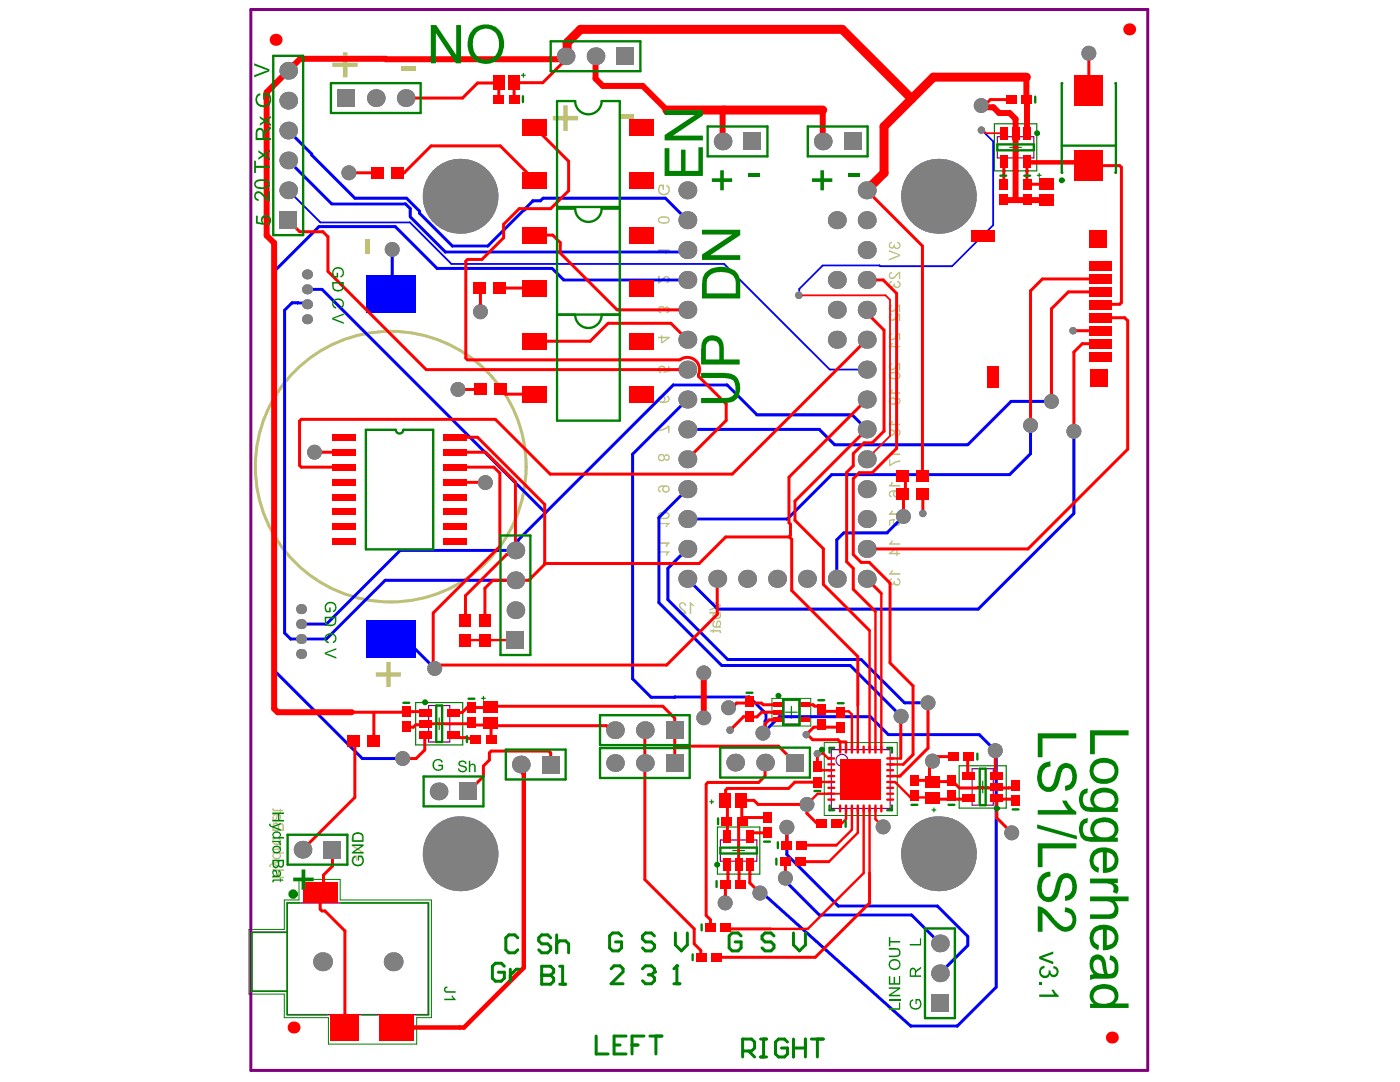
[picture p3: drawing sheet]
<svg xmlns="http://www.w3.org/2000/svg" width="279mm" height="216mm" viewBox="0 0 279 216" stroke-linecap="round" stroke-linejoin="round" font-family="sans-serif">
<g fill="none" stroke="#008000" stroke-width=".24">
<path d="M198.5 24.7h8.4v9.4h-8.4zM201.5 29.4h2.4M202.7 28.2v2.4M83 140.2h9.3v8.4h-9.3zM86.5 144.4h2.3M87.6 143.2v2.4M156.8 142.1h2.3M157.9 140.9v2.4M170.6 155.4h2.4M171.8 154.3v2.3M191.4 152.8h9.4v8.4h-9.4zM194.9 157h2.4"/>
<path d="M196.1 155.8v2.4M143.2 165h8.4v9.4h-8.4zM146.2 169.7h2.4M147.4 168.5v2.4"/>
</g>
<path d="M154.1 139.4h7.7v5.5h-7.7zM164.5 148.2h14.6v14.5h-14.6zM49.7 185.5h7v-5.9h3v-4.1h8.2v4.1h18.2v23.5h-2.9v5.2h-17.7v-5.2h-8.8v-4.7h-7z" fill="none" stroke="#008000" stroke-width=".2"/>
<g fill="none" stroke="#800080" stroke-width=".24">
<path d="M199 27.3h7.3v4.2h-7.3zM156.5 139.8h2.9v4.7h-2.9zM85.5 140.8h4.3v7.3h-4.3zM165.9 149.6h11.8v11.7h-11.8zM194 153.4h4.2v7.3h-4.2zM143.8 167.6h7.2v4.2h-7.2z"/>
<circle cx="168" cy="151.7" r="1.17"/>
</g>
<path d="M57.3 186h-7v11.8h7M57.3 180.2h28.2v22.3h-28.2z" fill="none" stroke="#800080" stroke-width=".3"/>
<path d="M50.1 1.9h179v211.7h-179z" fill="none" stroke="#800080" stroke-width=".6"/>
<g fill="#c0c073">
<path d="M66.3 12.5h2.1v-2.1h.9v2.1h2.1v.8h-2.1v2.1h-.9v-2.1h-2.1z"/>
<path d="M80.1 13.2h2.9v1h-2.9z"/>
<path d="M72.9 47.7h1v2.9h-1z"/>
<path d="M54.4 173.5h2.3v.3h-1v1.1h1v.3h-2.3v-.3h1.1v-1.1h-1.1z"/>
<path d="M53.8 172.6l2.2-1v.3l-1.3 .5 1.3 .5v.3l-1.6-.7-.4 .2v.3h-.2z"/>
<path d="M54.4 169.3h1.2l.2-.2-.1-.3 .3-.1 .1 .2v.2l-.3 .2h.2v.3h-1.6z"/>
<path d="M54.4 161.3l.3 .1v.2h1.1v-.2h.2v.2h.6l-.2 .3h-.4v.2h-.2v-.2h-.9a.43 .43 0 0 1-.5-.1 .43 .43 0 0 1 0-.5z"/>
<path d="M70.4 170.8l.1-.1h.9v1h-.3v-.7h-.5v.2a.89 .89 0 0 0 .7 1.4 .89 .89 0 0 0 .8-1.4l-.3-.1v-.3a1.1 1.1 0 0 1 .5 1.7l-.3 .2-.6 .2a1.23 1.23 0 0 1-1.2-.7 1.23 1.23 0 0 1 .2-1.4z"/>
<path d="M70.2 168.5h2.3v.3h-1.8l1.8 1.2v.3h-2.3v-.3h1.8l-1.8-1.2z"/>
<path d="M58.5 175.1h1.7v-1.6h.7v1.6h1.7v.7h-1.7v1.7h-.7v-1.7h-1.7z"/>
<path d="M110.3 23.1h2.1v-2.1h.9v2.1h2.1v.9h-2.1v2.1h-.9v-2.1h-2.1z"/>
<path d="M123.5 22.7h2.9v1h-2.9z"/>
<path d="M75 134.2h2.1v-2.1h.9v2.1h2v.8h-2v2.1h-.9v-2.1h-2.1z"/>
<path d="M131.3 110h2.4v.2l-.5 .4-.1 .2h-.3l.3-.6h-1.8z"/>
<path d="M131.3 108.2h2.4v.2l-.6 .7h-.3l.3-.6h-1.8z"/>
<path d="M131.3 104.3h2.4v.2l-.5 .4-.1 .3h-.3l.3-.6h-1.8z"/>
<path d="M131.6 37l.1-.2h.8v1.1h-.3v-.8h-.4l-.1 .2a.89 .89 0 0 0 .8 1.4 .89 .89 0 0 0 .7-1.4l-.3-.1 .1-.3a1.1 1.1 0 0 1 .4 1.7l-.3 .3-.5 .1a1.23 1.23 0 0 1-1.2-.7 1.23 1.23 0 0 1 .2-1.3z"/>
<path d="M131.3 49.8h2.4v.2l-.5 .4-.1 .2h-.3l.3-.6h-1.8z"/>
<path d="M131.3 55h.3v1.2l.8-.8a.71 .71 0 0 1 1.2 .1 .71 .71 0 0 1-.6 1l-.1-.3a.46 .46 0 0 0 .5-.4 .46 .46 0 0 0-.3-.5 .46 .46 0 0 0-.6 .3l-.5 .7-.7 .3z"/>
<path d="M131.4 61.3a.66 .66 0 0 1 1.2 .2 .62 .62 0 0 1 1 .1 .62 .62 0 0 1-.5 .9l-.1-.3a.39 .39 0 0 0 .5-.3 .39 .39 0 0 0-.3-.4 .39 .39 0 0 0-.5 .3v.1l-.2 .1a.46 .46 0 0 0-.3-.6 .46 .46 0 0 0-.6 .3 .46 .46 0 0 0 .4 .5v.3a.82 .82 0 0 1-.6-1.2z"/>
<path d="M131.6 73.1a.74 .74 0 0 1 1 0 .74 .74 0 0 1 .1 1l.7-.1v-1h.2v1.2l-1.1 .2-.1-.2a.51 .51 0 0 0 .2-.8 .51 .51 0 0 0-.8-.1 .51 .51 0 0 0 0 .8l.2 .1v.3a.81 .81 0 0 1-.4-1.4z"/>
<path d="M131.3 85.8l1-.2 1.1-.7h.2v1.5h-.2v-1.1l-1.4 .7-.7 .1z"/>
<path d="M141.6 119.8l2.3 .9v.3l-2.3 .9v-.3l2-.7-2-.8z"/>
<path d="M141.8 125.8h.4v-.3h.2v.3h1a.39 .39 0 0 1 .4 .1 .39 .39 0 0 1 .1 .4h-.3v-.3h-1.2v.3h-.2v-.3h-.6z"/>
<path d="M137.6 120.1h.2l.7 .6v.3l-.6-.3v1.8h-.3z"/>
<path d="M135.6 120.4h.1a.73 .73 0 0 1 .7-.2 .73 .73 0 0 1 .5 .6l-.3 .1a.45 .45 0 0 0-.4-.5 .45 .45 0 0 0-.5 .3 .45 .45 0 0 0 .3 .6l.9 .8 .1 .4h-1.6v-.3h1.2l-.8-.7a.79 .79 0 0 1-.2-1.1z"/>
<path d="M177.9 113.8l.3 .1-.3 .5h1.8v.3h-2.3z"/>
<path d="M177.4 115.7l.4-.3h.2v.3a.39 .39 0 0 0-.4 .5 .39 .39 0 0 0 .7 .1v-.3l.3-.1a.48 .48 0 0 0 .2 .7 .48 .48 0 0 0 .7-.3 .48 .48 0 0 0-.4-.6v-.3a.72 .72 0 0 1 .5 1 .72 .72 0 0 1-1.1 .2v-.2a.62 .62 0 0 1-.9 .2 .62 .62 0 0 1-.2-.9z"/>
<path d="M177.9 107.9h.3l-.3 .5h1.8v.3h-2.3z"/>
<path d="M177.9 101.9l.3 .1-.3 .4h1.8v.3h-2.3z"/>
<path d="M177.4 103.7l1.2-.2v.2a.51 .51 0 0 0-.1 .8 .51 .51 0 0 0 .7 .1 .51 .51 0 0 0 0-.8l-.1-.1v-.3a.76 .76 0 0 1 .6 1 .76 .76 0 0 1-1.1 .5 .76 .76 0 0 1-.3-1.1l-.6 .1v1h-.3z"/>
<path d="M177.9 96.2l.3 .1-.3 .5h1.8v.3h-2.3z"/>
<path d="M177.9 90h.3l-.3 .5h1.8v.3h-2.3z"/>
<path d="M177.4 91.5h.3v1.2l.7-.5 1-.3h.3v.3l-.8 .1-1.2 .7h-.3z"/>
<path d="M177.9 84l.3 .1-.3 .4h1.8v.3h-2.3z"/>
<path d="M177.9 77.7l.3 .1-.3 .5h1.8v.3h-2.3z"/>
<path d="M177.5 72.7l.5-.3v.3a.45 .45 0 0 0-.3 .7 .45 .45 0 0 0 .8 0l.6-.7 .6-.3v1.5h-.3v-1.1l-.8 .8a.74 .74 0 0 1-1 .1 .74 .74 0 0 1-.1-1z"/>
<path d="M177.5 66.7l.5-.2v.3a.45 .45 0 0 0-.3 .7 .45 .45 0 0 0 .8-.1l.6-.7 .6-.3v1.5h-.3v-1.1l-.8 .9a.74 .74 0 0 1-1 .1 .74 .74 0 0 1-.1-1.1z"/>
<path d="M177.9 68.4l.3 .1-.3 .5h1.8v.3h-2.3z"/>
<path d="M177.5 61.1l.5-.3v.3a.45 .45 0 0 0-.3 .7 .45 .45 0 0 0 .8 0l.6-.7 .6-.3v1.4h-.3v-1l-.8 .8a.74 .74 0 0 1-1 .1 .74 .74 0 0 1-.1-1z"/>
<path d="M177.5 62.8l.5-.2v.3a.44 .44 0 0 0-.3 .7 .44 .44 0 0 0 .8 0l.7-.9 .5-.2v1.5h-.3v-1.1l-.6 .7a.75 .75 0 0 1-.9 .4 .75 .75 0 0 1-.5-.9z"/>
<path d="M177.5 54.5l.5-.2v.3a.45 .45 0 0 0-.3 .6 .45 .45 0 0 0 .8 0l.6-.7 .6-.3v1.5h-.3v-1.1l-.8 .8a.74 .74 0 0 1-1 .1 .74 .74 0 0 1-.1-1z"/>
<path d="M177.5 56.3l.5-.3v.3a.4 .4 0 0 0-.4 .4 .4 .4 0 0 0 .5 .4 .4 .4 0 0 0 .2-.5h.3a.47 .47 0 0 0 .3 .6 .47 .47 0 0 0 .6-.4 .47 .47 0 0 0-.4-.5v-.3a.71 .71 0 0 1 .6 1.1 .71 .71 0 0 1-1.2 .1v-.1a.62 .62 0 0 1-1 .1 .62 .62 0 0 1 0-.9z"/>
<path d="M177.5 48.5l.5-.3v.3a.39 .39 0 0 0-.4 .4 .39 .39 0 0 0 .4 .4 .39 .39 0 0 0 .3-.5h.3a.46 .46 0 0 0 .2 .6 .46 .46 0 0 0 .6-.3 .46 .46 0 0 0-.3-.6v-.3a.72 .72 0 0 1 .6 1.1 .72 .72 0 0 1-1.2 .1v-.1a.64 .64 0 0 1-1 .1 .64 .64 0 0 1 0-.9z"/>
<path d="M177.4 49.9l2.3 .9v.3l-2.3 .9v-.3l2-.8-2-.7z"/>
<path d="M54.4 170.1v.2h.2a.73 .73 0 0 0-.1 1 .73 .73 0 0 0 1 .1 .63 .63 0 0 0 .6-.4 .63 .63 0 0 0-.3-.7h.9v-.2zM54.7 170.5l.1-.1a.61 .61 0 0 1 .7-.1 .61 .61 0 0 1 .3 .7 .68 .68 0 0 1-.7 .2 .68 .68 0 0 1-.5-.5z"/>
<path d="M54.7 167.5l.2-.1a.53 .53 0 0 1 .8 .1 .53 .53 0 0 1-.2 .8 .58 .58 0 0 1-.7-.1 .58 .58 0 0 1-.1-.7zM54.5 167.4a.84 .84 0 0 0 .2 1.1 .84 .84 0 0 0 1.1-.2 .84 .84 0 0 0-.1-1.1l-.2-.1a.84 .84 0 0 0-1 .3z"/>
<path d="M55.7 164.7a.36 .36 0 0 1 .5-.2 .36 .36 0 0 1 .2 .5v.5h-.7zM54.7 164.6a.41 .41 0 0 1 .5-.1 .41 .41 0 0 1 .2 .4v.6h-.7zM54.5 164.4l-.1 1.4h2.3v-.9a.59 .59 0 0 0-.4-.6 .59 .59 0 0 0-.7 .2 .63 .63 0 0 0-.5-.4 .63 .63 0 0 0-.6 .3z"/>
<path d="M54.7 162.8a.26 .26 0 0 1 .4-.1 .26 .26 0 0 1 0 .4 .32 .32 0 0 1-.2 .4 .32 .32 0 0 1-.4-.2 .32 .32 0 0 1 .2-.4zM54.4 162.3v.3l.2 .1a.59 .59 0 0 0-.2 .8 .59 .59 0 0 0 .8 .2l.2-.6a.3 .3 0 0 1 0-.4 .3 .3 0 0 1 .4 0 .3 .3 0 0 1 0 .4v.3l-.3 .1v.2a.69 .69 0 0 0 .6-.7 .69 .69 0 0 0-.7-.6z"/>
<path d="M70.6 166.7l.5-.3a.76 .76 0 0 1 1.1 .7v.6h-1.7zM70.4 166.4l-.2 .3v1.3h2.3v-1a1.19 1.19 0 0 0-2-.6z"/>
<path d="M131.6 102.7l.3-.3h.6a.76 .76 0 0 1 .9 .6 1.37 1.37 0 0 1-1.8 0zM131.4 102.5a.93 .93 0 0 0 .3 1 .93 .93 0 0 0 1 .1 .76 .76 0 0 0 .9-.9 .76 .76 0 0 0-1.1-.6h-.1a.91 .91 0 0 0-1 .4z"/>
<path d="M131.6 43.6l.8-.1a.72 .72 0 0 1 1 .5 1.47 1.47 0 0 1-1.8 .1zM131.4 43.5a.83 .83 0 0 0 .1 .9 .83 .83 0 0 0 .8 .3 .93 .93 0 0 0 1.3-1v-.1a1.59 1.59 0 0 0-2-.2z"/>
<path d="M132.2 67.5h1l-1 .7zM131.3 67.2v.3h.6v1h.3l1.5-1.1v-.2h-1.5v-.3h-.3v.3z"/>
<path d="M131.4 79.2a.9 .9 0 0 0 .2 1 .9 .9 0 0 0 .9 .2h.2a.79 .79 0 0 0 .9-.5 .79 .79 0 0 0-.4-1h-.1v.3a.42 .42 0 0 1 .3 .5 .42 .42 0 0 1-.5 .4h-.4a.7 .7 0 0 0 .1-1 .7 .7 0 0 0-1 0zM131.6 79.6a.5 .5 0 0 1 1 0 .5 .5 0 0 1-1 0z"/>
<path d="M132.7 91.3a.36 .36 0 0 1 .7 0 .36 .36 0 0 1-.7 0zM131.5 91.3a.5 .5 0 0 1 1 0 .5 .5 0 0 1-1 0zM131.4 90.8l-.1 .7a.66 .66 0 0 0 .6 .5 .66 .66 0 0 0 .7-.4 .61 .61 0 0 0 .9 .2 .61 .61 0 0 0 0-.9 .61 .61 0 0 0-.9 0v.1a.66 .66 0 0 0-1.2-.2z"/>
<path d="M132.4 97.6a.5 .5 0 0 1 1 0 .5 .5 0 0 1-1 0zM131.4 97.2a.7 .7 0 0 0 .5 1.1v-.3a.46 .46 0 0 1-.3-.5 .46 .46 0 0 1 .6-.4h.2a.73 .73 0 0 0 .1 1.1 .73 .73 0 0 0 1.1-.3 .73 .73 0 0 0-.5-1l-.6-.1a1.03 1.03 0 0 0-1.1 .4z"/>
<path d="M142.5 122.6a.66 .66 0 0 1 .7-.2 .66 .66 0 0 1 .5 .5 .71 .71 0 0 1-.7 .3 .71 .71 0 0 1-.6-.4zM141.6 122.1v.3h.8a.74 .74 0 0 0 0 1 .74 .74 0 0 0 1 .1l.3-.1a.66 .66 0 0 0 0-1h.2v-.3z"/>
<path d="M143.2 124.2a.35 .35 0 0 1 .5 .1 .35 .35 0 0 1-.1 .5l-.6 .2zM142.2 124.1v.2a.58 .58 0 0 0 0 .7 .58 .58 0 0 0 .6 .2l1.1 .1v-.3h-.2a.6 .6 0 0 0 .2-.8 .6 .6 0 0 0-.8-.3l-.2 .7a.29 .29 0 0 1-.3 .4 .29 .29 0 0 1-.2-.5v-.2l.3-.2v-.3z"/>
<path d="M177.9 110.3l1-.7v.7zM177.4 110.4v.2h1.5v.3h.2v-.3h.6v-.3h-.6v-.9h-.2z"/>
<path d="M177.5 98.1v.1a.65 .65 0 0 0 .4 1.1l.1-.3a.47 .47 0 0 1-.4-.6 .47 .47 0 0 1 .7-.3h.2a.73 .73 0 0 0 .3 1.2 .73 .73 0 0 0 .9-.9 1.31 1.31 0 0 0-1.8-.5zM178.5 98.6a.49 .49 0 0 1 .9 0 .49 .49 0 0 1-.9 0z"/>
<path d="M177.6 86.3a.35 .35 0 0 1 .7 0 .35 .35 0 0 1-.7 0zM178.6 86.3a.47 .47 0 0 1 .9 0 .47 .47 0 0 1-.9 0zM177.5 85.9a.6 .6 0 0 0 .1 .9 .6 .6 0 0 0 .9-.2 .7 .7 0 0 0 1 .3 .7 .7 0 0 0 0-1.1 .67 .67 0 0 0-1.1 .2 .54 .54 0 0 0-.9-.1z"/>
<path d="M177.6 80.1a.5 .5 0 0 1 1 0 .5 .5 0 0 1-1 0zM177.5 79.6a.92 .92 0 0 0 .2 1 .92 .92 0 0 0 1.1 .2h.1a.74 .74 0 0 0 .8-.6 .74 .74 0 0 0-.5-.8l-.1 .2a.47 .47 0 0 1 .4 .6 .47 .47 0 0 1-.7 .3l-.2 .1a.73 .73 0 0 0 0-1.2 .73 .73 0 0 0-1.1 .2z"/>
<path d="M177.6 74.8l.4-.3h.6a.74 .74 0 0 1 .9 .4 .93 .93 0 0 1-1.3 .5 .48 .48 0 0 1-.6-.6zM177.4 74.6a.85 .85 0 0 0 .2 .9 .85 .85 0 0 0 .9 .2h.1a.82 .82 0 0 0 .9-.3 .82 .82 0 0 0 0-.9l-.4-.3h-.6l-.7 .1z"/>
</g>
<circle cx="78" cy="93.1" r="27" fill="none" stroke="#c0c073" stroke-width=".6"/>
<g fill="none" stroke="#00f" stroke-width=".6">
<path d="M57.5 32l8.7 8.7h14.7M57.5 26l13.3 13.5h10.3M108.4 39.5l-.5 .6h-1.6l-8.9 9h-7.1l-6.6-6.6M61.3 57.7h3l44.6 44.6M78.3 49.8v8.6l-.3 .3M81.9 41.6v1.7l7 7h47.9l.4-.4M137.2 55.9h-24.7l-2.3-2.3h-23l-8.3-8.4h-15.2l-9 9v79.6l17.6 17.6h8.1M61.3 60.7l-.3-.2-2.7-.1-1.5 1.5v64.4l1.2 1.2h7.2l11.7-11.7h26M137.2 79.7l-10.9 10.9v44.8l3.6 3.7h19.6l3.4 3.3-.2 3.5M137.2 97.6l-5.7 5.7v17l12.5 12.5M173 85.7l-2.9-2.9h-19l-6-6h-10.7l-31 31v1.5l-.5 .5h-23l-14.7 14.7h-5.1M205.7 84.6v5.9l-4.2 4.2h-35.5l-8.9 8.9h-19.9"/>
<path d="M209.8 80.1h-8l-8.7 8.6h-26.5l-3.1-3h-26.3M214.3 86.1v16.4l-19.1 19h-52l-6-6M180.3 103.1l-3.3 3.2h-8.6l-1.4 1.4v7.8M77.4 126h2l7.4 7.4M152.3 146.3l3.2-3.3h18.2l3.6 3.6h18.1l3.2 3.2M198.8 149.6v47.4l-7.8 7.7h-9.3l-29.5-26.5h-.5v-.5M156.7 175.2v.6l6.8 6.8h18.4M157 165.1v5.4l10.3 10.3"/>
</g>
<path d="M57.5 38l6.4 6.4h17.9l8.3 8.3h54.4l21.1 21.1h7.4M196.1 26.1l2.1 2.1v16.7l-8.2 8.2-25.8-.1-4.7 4.6-.1 1.3" fill="none" stroke="#00f" stroke-width=".36"/>
<circle cx="104.6" cy="41.9" r=".3" fill="#00f"/>
<path d="M81.1 39.5l2.6 2.6v.4M108.4 39.5h24.4l4.4 4.4M80.9 40.7l1 .9M137.2 109.5l-3.9 3.9v6.3l11.9 11.9h26.7l8.6 8.6h4.7M144 132.8h25.7l10.1 10.1M167.3 180.8h19.8l6 6v1.9l-4.5 4.5M181.9 182.6l6.7 6.7" fill="none" stroke="#00f" stroke-width=".6"/>
<g fill="#808080">
<circle cx="86.8" cy="133.4" r="1.49"/>
<circle cx="78.3" cy="49.8" r="1.49"/>
<circle cx="80.4" cy="151.4" r="1.49"/>
<circle cx="214.3" cy="86.1" r="1.49"/>
<circle cx="205.7" cy="84.9" r="1.49"/>
<circle cx="209.8" cy="80.1" r="1.49"/>
<circle cx="151.7" cy="178.2" r="1.49"/>
<circle cx="156.7" cy="175.2" r="1.49"/>
<circle cx="157" cy="165.1" r="1.49"/>
<circle cx="145.4" cy="141.2" r="1.49"/>
<circle cx="201.9" cy="166.2" r="1.49"/>
<circle cx="144.7" cy="180.2" r="1.49"/>
<circle cx="195.9" cy="26" r=".75"/>
<circle cx="159.4" cy="58.9" r=".75"/>
<circle cx="184.2" cy="102.4" r=".75"/>
<circle cx="214.1" cy="66" r=".75"/>
<circle cx="217.3" cy="10.6" r="1.49"/>
<circle cx="195.8" cy="21.1" r="1.49"/>
<circle cx="160.9" cy="146.6" r=".75"/>
<circle cx="152.3" cy="146.3" r="1.49"/>
<circle cx="69.6" cy="34.5" r="1.49"/>
<circle cx="95.9" cy="62.2" r="1.49"/>
<circle cx="91.4" cy="77.7" r="1.49"/>
<circle cx="96.9" cy="96.3" r="1.49"/>
<circle cx="62.8" cy="90.2" r="1.49"/>
<circle cx="198.6" cy="149.8" r="1.49"/>
<circle cx="145.7" cy="145.7" r=".75"/>
<circle cx="180.3" cy="103.1" r="1.49"/>
<circle cx="140.5" cy="143.2" r="1.49"/>
<circle cx="179.8" cy="142.9" r="1.49"/>
<circle cx="185.2" cy="140.2" r="1.49"/>
<circle cx="161" cy="160.5" r="1.49"/>
<circle cx="140.5" cy="134.3" r="1.49"/>
<circle cx="176.3" cy="165" r="1.49"/>
<circle cx="186.1" cy="151.9" r="1.49"/>
<circle cx="163.1" cy="150.4" r=".75"/>
<circle cx="64.4" cy="191.9" r="1.88"/>
<circle cx="78.5" cy="191.9" r="1.88"/>
<circle cx="91.8" cy="170.4" r="7.5"/>
<circle cx="60.4" cy="169.5" r="1.76"/>
<circle cx="87.5" cy="157.9" r="1.76"/>
<circle cx="103.9" cy="152.6" r="1.76"/>
<circle cx="128.7" cy="152.3" r="1.76"/>
<circle cx="122.7" cy="152.3" r="1.76"/>
<circle cx="128.7" cy="145.7" r="1.76"/>
<circle cx="122.7" cy="145.7" r="1.76"/>
<circle cx="60.1" cy="130.5" r="1"/>
<circle cx="60.1" cy="127.5" r="1"/>
<circle cx="60.1" cy="124.5" r="1"/>
<circle cx="102.9" cy="121.8" r="1.76"/>
<circle cx="60.1" cy="121.5" r="1"/>
<circle cx="102.9" cy="115.8" r="1.76"/>
<circle cx="137.2" cy="115.5" r="1.79"/>
<circle cx="143.1" cy="115.5" r="1.79"/>
<circle cx="102.9" cy="109.8" r="1.76"/>
<circle cx="137.2" cy="109.5" r="1.79"/>
<circle cx="137.2" cy="103.6" r="1.79"/>
<circle cx="187.6" cy="194.2" r="1.76"/>
<circle cx="187.6" cy="188.2" r="1.76"/>
<circle cx="187.3" cy="170.4" r="7.5"/>
<circle cx="146.7" cy="152.2" r="1.76"/>
<circle cx="152.7" cy="152.2" r="1.76"/>
<circle cx="149.1" cy="115.5" r="1.79"/>
<circle cx="161" cy="115.5" r="1.79"/>
<circle cx="155.1" cy="115.5" r="1.79"/>
<circle cx="167" cy="115.5" r="1.79"/>
<circle cx="173" cy="115.5" r="1.79"/>
<circle cx="173" cy="109.5" r="1.79"/>
<circle cx="173" cy="103.6" r="1.79"/>
<circle cx="137.2" cy="97.6" r="1.79"/>
<circle cx="137.2" cy="91.6" r="1.79"/>
<circle cx="137.2" cy="85.7" r="1.79"/>
<circle cx="137.2" cy="79.7" r="1.79"/>
<circle cx="137.2" cy="67.8" r="1.79"/>
<circle cx="61.3" cy="63.7" r="1"/>
<circle cx="137.2" cy="61.8" r="1.79"/>
<circle cx="61.3" cy="60.7" r="1"/>
<circle cx="61.3" cy="57.7" r="1"/>
<circle cx="137.2" cy="55.9" r="1.79"/>
<circle cx="61.3" cy="54.8" r="1"/>
<circle cx="137.2" cy="43.9" r="1.79"/>
<circle cx="91.8" cy="39.2" r="7.5"/>
<circle cx="57.5" cy="38" r="1.76"/>
<circle cx="137.2" cy="38" r="1.79"/>
<circle cx="57.5" cy="32" r="1.76"/>
<circle cx="57.5" cy="26" r="1.76"/>
<circle cx="57.5" cy="20.1" r="1.76"/>
<circle cx="75" cy="19.6" r="1.76"/>
<circle cx="81" cy="19.6" r="1.76"/>
<circle cx="57.5" cy="14.1" r="1.76"/>
<circle cx="112.9" cy="11.2" r="1.76"/>
<circle cx="118.9" cy="11.2" r="1.76"/>
<circle cx="173" cy="97.6" r="1.79"/>
<circle cx="173" cy="91.6" r="1.79"/>
<circle cx="173" cy="85.7" r="1.79"/>
<circle cx="173" cy="79.7" r="1.79"/>
<circle cx="137.2" cy="73.8" r="1.79"/>
<circle cx="173" cy="73.8" r="1.79"/>
<circle cx="167" cy="67.8" r="1.79"/>
<circle cx="173" cy="67.8" r="1.79"/>
<circle cx="167" cy="61.8" r="1.79"/>
<circle cx="173" cy="61.8" r="1.79"/>
<circle cx="167" cy="55.9" r="1.79"/>
<circle cx="173" cy="55.9" r="1.79"/>
<circle cx="137.2" cy="49.9" r="1.79"/>
<circle cx="173" cy="49.9" r="1.79"/>
<circle cx="167" cy="43.9" r="1.79"/>
<circle cx="173" cy="43.9" r="1.79"/>
<circle cx="187.3" cy="39.2" r="7.5"/>
<circle cx="173" cy="38" r="1.79"/>
<circle cx="144.2" cy="28.2" r="1.76"/>
<circle cx="164.2" cy="28.2" r="1.76"/>
</g>
<g fill="#808080">
<path d="M64.6 167.8h3.5v3.5h-3.5z" fill-rule="evenodd"/>
<path d="M91.7 156.2h3.6v3.5h-3.6z" fill-rule="evenodd"/>
<path d="M108.1 150.8h3.6v3.5h-3.6z" fill-rule="evenodd"/>
<path d="M132.9 150.5h3.5v3.5h-3.5z" fill-rule="evenodd"/>
<path d="M132.9 143.9h3.5v3.6h-3.5z" fill-rule="evenodd"/>
<path d="M101.1 126h3.5v3.5h-3.5z" fill-rule="evenodd"/>
<path d="M185.8 198.4h3.5v3.5h-3.5z" fill-rule="evenodd"/>
<path d="M156.9 150.4h3.5v3.5h-3.5z" fill-rule="evenodd"/>
<path d="M55.8 42.2h3.5v3.5h-3.5z" fill-rule="evenodd"/>
<path d="M67.3 17.8h3.5v3.5h-3.5z" fill-rule="evenodd"/>
<path d="M123.1 9.5h3.5v3.5h-3.5z" fill-rule="evenodd"/>
<path d="M148.4 26.5h3.5v3.5h-3.5z" fill-rule="evenodd"/>
<path d="M168.4 26.5h3.5v3.5h-3.5z" fill-rule="evenodd"/>
</g>
<g fill="#00f">
<path d="M73 55h9.9v7.5h-9.9z" fill-rule="evenodd"/>
<path d="M73 123.7h9.9v7.6h-9.9z" fill-rule="evenodd"/>
</g>
<path d="M77 11.8h34.4l.4-.4h.8l.4 .4M118.9 11.2v4.5l1.4 1.4h8l4.8 4.9M205 19.9v6.6M144.5 22l-.3 .3v5.9M164.2 22v6.8M54.7 48.5v92.9l.7 .7h14.8" fill="none" stroke="#f00" stroke-width="1.2"/>
<g fill="none" stroke="#f00" stroke-width=".6">
<path d="M113 11.8l-4.7 4.7h-5.6M113.5 32.2v5.9l-3.6 3.5h-6.3l-3.1 3.2v2.6l-4.3 4.4M93.3 71.8h42.4M139.4 74.7v.4M102.9 109.8h-.8l-1 .8-8.2 8.3v4.8M102.9 115.8h-4.5l-1.6 1.6v6.3M158 117.8l13.2 13.2v9.7M164.3 116.6l9.2 9.2M70.2 142.1h10.8M74.7 142.1l-.1 5.7M81.1 142h3.7M84.8 146.6v3l-1.7 1.8h-2.7"/>
<path d="M93.2 141.2h4.7M98 140.9h34.3l2.4 2.4v9M128.7 152.3v23.2l9.8 9.8v3l1.4 1.3v1.3l.1 .1M134.4 145.4v.3M134.7 148.9h20.7M147 140.3h5M148.4 143h1.2M151.4 156.1h-10.1l-.4 .4v26.2l.9 .8v1.6M163.8 141.4l.6 .5M167.6 145.1h-5.2l-1.5 1.5M182.2 155.7h3M185.5 156h3.5"/>
<path d="M189.1 156h1.1M191.5 157.2h9.8M198.9 159.5h3.5M198.9 159.3v3.9l3 3M144.8 176.4v3.8M173.5 174.2v6l-10.8 10.8h-20.3M144.8 185.3h9"/>
</g>
<path d="M92.9 126.8l.9 .9h9.1M163.1 152.7l1 1M167.6 141.9h1.8l.6 .7M172.4 161.3v12.9l-11.2 11.1h-7.4M173.5 161.3v12.9" fill="none" stroke="#f00" stroke-width=".48"/>
<path d="M112.9 11.2l.3-.3v-2.4l2.7-2.6h52.2l13.8 13.8M186.3 15.4l-9.9 9.8M133.1 22h31.1" fill="none" stroke="#f00" stroke-width="1.8"/>
<circle cx="122.7" cy="146.5" r=".3" fill="#f00"/>
<g fill="none" stroke="#f00" stroke-width=".6">
<path d="M99.5 16.6h-4.2l-3 3h-11.3M201.8 19.9h-4.1l-1.2 1.2h-.7M217.3 10.6v7.4M69.6 34.5h5.8M173 38l11.1 11.1v45.9M200.2 39.9h.1M200.5 32.2l-.2 .1v4.4l-.1 .1M200.5 26.6l-.2 .2M204.9 32.2l.2 .2M205 32.3v4.5h3.9l.4 .4M205 26.5l-.1 .1M217.3 33h6.2l.3 .4v27l-.3 .3h-3.7l-.1 .1"/>
<path d="M57.5 43.9l2.3 2.3h4.6l1.1 1.1v6.9l19.6 19.6h52.1M95.7 57.4l.2 .2v4.6M96.2 51.8h-2.9l-.3 .3v19.4l.3 .3M99.7 57.4l7 .1M173 55.9h3.3l2.6 2.6v31l-4.8 4.8M219.7 55.7h-11.7l-2.3 2.3v26.6M219.7 58.2h-6.5l-3.4 3.4v18.5M91.4 77.7h4.6M139.4 75.1l5.5 5.5M173 62.4l3.4 3.5v20.1l-2.3 2.4M173 67.8l-26.9 26.8h-36.3l-10.9-10.9h-38.8l-.3 .3v8.9l.3 .3h8.6M214.1 66h5.6"/>
<path d="M219.7 63.4h4.8l.6 .6v25.6l-19.9 19.9h-32.2M219.7 66h.1M219.7 68.6h-3.7l-1.7 1.7v15.8M62.8 90.2h5.9M90.7 96.2l6.2 .1M90.7 93.2h7.9l1.2 1.2v14.6l-13.3 13.3v10.4h46.5l10.1-10.1v-7.1M90.7 90.2h6.2l6 6v13.6M90.7 87.3h4.6l13.4 13.4v11.9l-3.2 3.2M180.7 98.6l-.4 .4v4.1M184.8 99.3h-.4l-.2 .2v2.9M157.5 107.1l.5 .5v10.2M157.8 106.8l-.3 .3h-12.7l-5.3 5.3h-30.8"/>
<path d="M173.5 112.2l4.1 4.1v16l4.6 4.6v13.7M70.8 149v10.1l-10.4 10.4M81.1 142l-.1 .1M84.8 146.6h.1M93.2 141.2l-1 1M93.7 144.4l.2 .3h3.7M98 141.1l-.1 .1M98 144.9v3.2M109.6 149.9h-11.6l-.3 .3v1.5l-1.2 1.1v2.1l-3 3M121 144.8l1.7 1.7M147 140.3l-1 .9h-.6M147.9 159.7h2.6l.8 .8h9.7"/>
<path d="M148.1 159.7v.5M148.4 143l-2.7 2.7M152 140.3l.3 .3h3M152.7 154.9l-1.3 1.2M155.3 142.1h-3.3l-.9 .9h-1.5M155.3 143.6h-1.8l-.8 .8v1.4l-.4 .5M160.3 140.4l.1 .1M160.7 140.6h1.6l.2 .3h.9l.4 .5M160.9 146.6h.3l1 1h5l.5 .4h1.1M163.1 156.1h-4.5l-1.2 1.2h-12.2l-.4 .4-.1 2M164.4 141.9h.1M170 153.7l1.8 1.7"/>
<path d="M189.1 159.5h4M198.6 149.8v4.7l.3 .3M202.7 156.7l-.5 .5h-.9M67.7 170.9l-1.4-1.4v3.3l-1.7 1.8v2.9l-.7 .6v3.3l.4 .4h.6l3.9 3.9v19.4M145.2 160.4v6.5M145.3 172.6v3.7M148 160.2v3.3l-.6 .6v8.4l.1 3.4 .4 .4h.4M148.4 163.1h4.7M149.6 172.5v3.7l2.1 2M150.4 166.2h2.7M156.7 171.9v3.3M156.8 165.1h.2v3.6"/>
<path d="M160 171.9h5.4M160.1 168.7h6.8M144.8 180.2l.3 .4"/>
</g>
<path d="M170 165.6l-3.1 3.1M171.2 166.2l-5.8 5.7" fill="none" stroke="#f00" stroke-width=".48"/>
<path d="M195.9 26h.3l.6 .6h3.7M159.4 58.9h17.3l.9 .9v27.2l-4.6 4.6M219.7 63.4h.1M171.8 155.4l-3 3h-2.9" fill="none" stroke="#f00" stroke-width=".36"/>
<path d="M57.5 14.1l-4.3 4.3v28.6l1.5 1.5M59.9 11.7h17M204.8 15.4v4.5M195.8 21.1l.4 .3h2.1l1.1 1.2h2.1l1.2 1.1v16.2M200.3 39.9h8.6" fill="none" stroke="#f00" stroke-width="1.2"/>
<path d="M186.3 15.4h18.5M176.4 25.2v9.3l-3.4 3.5" fill="none" stroke="#f00" stroke-width="1.8"/>
<path d="M205.1 32.4h13.7M104.5 152.4v40.7l-11.9 11.9M79.2 205h12.5" fill="none" stroke="#f00" stroke-width=".9"/>
<circle cx="91.7" cy="205" r=".3" fill="#f00"/>
<path d="M91.7 205h.9" fill="none" stroke="#f00" stroke-width=".9"/>
<g fill="none" stroke="#f00" stroke-width=".6">
<path d="M99.5 16.6v3.2M102.6 16.6v3.2M79.4 34.5h1.3l5.3-5.4h13.8l6.9 6.9M106.7 25.5l6.8 6.7M106.7 46.9h3.6l1.5 1.5v2.1l11.4 11.3h14M100 77.7l.9 1h5.8M135.7 71.8a2.45 2.45 0 0 1 3 0 2.45 2.45 0 0 1 .7 2.9M137.2 67.8l-3.3-3.3h-12.5l-3.6 3.6h-11.1M139.4 74.9h.1M173 61.8v.6M173 79.7l-15.5 15.5v9.1l.3 .3v2.2M144.9 80.6v3.3l-7.7 7.7"/>
<path d="M173 85.7l-14.3 14.3v3.8l5.6 5.7v7.1M174.1 88.4h-1.6l-2.2 2.1v2.4l-1.3 1.4v17.8l1.3 1.3v4.2l4.4 4.4M174.1 94.3h-2.6l-1.2 1.2v15.1l1.6 1.6h1.6M180.7 95v3.6M102.9 115.8h2.6M173 115.5l2.9 2.9M90.5 146.6h.5l.5 .5 1.7 .1 .1 .1a1.56 1.56 0 0 1 1.7 .8M90.5 142.2h1.7M93.7 144.4h-8.9l-.2 .2h-1.6l-.5 .5-1.4-.1M98 144.3l-.4 .4M98.1 144.8l-.1 .1M98.6 144.8h22.4"/>
<path d="M109.6 149.9l.3 .3v2.4M128.7 145.7v6.6M152.7 152.2v2.7M155.4 148.9l3.3 3.3M163.1 150.4v2.6M164.4 141.9h3.2M177.7 152.5h.1M179.8 142.9v8.4M182.2 150.6l-1.9 1.9M185.2 140.2v9.1l-5.6 5.6h-.4M185.5 152.5v3.5M185.9 159.5h3.2"/>
<path d="M187 151h3.2M190.2 156l1.3 1.2M193.1 151.1v3.9M161.4 160.1l-.4 .4v1.8l2.1 2.1h.9"/>
</g>
<path d="M59.9 11.7l-2.4 2.4M76.9 11.7l.1 .1M140.5 134.3v8.9" fill="none" stroke="#f00" stroke-width="1.2"/>
<g fill="none" stroke="#f00" stroke-width=".48">
<path d="M175.9 118.4v31.2M173.5 126v23.6M174.7 122v27.6M163.1 150.4h1.2l1 .9h.6M163.4 156h2.5M164.1 153.7h1.8M165.9 158.4h-2.7l-1.8 1.7M167.7 148.1v1.5M168.8 148v1.6M170 142.6v7M171.2 140.7v8.9M177.7 151.3h2.1"/>
<path d="M177.7 154.9h1.5M177.7 152.5h2.6M177.7 156.1h.9l3.1 3h3.8M168.8 161.3v2.2l-.9 .9h-.9M170 161.3v4.3M171.2 161.3v4.9M174.7 161.3v2.2l1.6 1.5"/>
</g>
<g fill="#808080">
<circle cx="86.8" cy="133.4" r="1.49"/>
<circle cx="78.3" cy="49.8" r="1.49"/>
<circle cx="80.4" cy="151.4" r="1.49"/>
<circle cx="214.3" cy="86.1" r="1.49"/>
<circle cx="205.7" cy="84.9" r="1.49"/>
<circle cx="209.8" cy="80.1" r="1.49"/>
<circle cx="151.7" cy="178.2" r="1.49"/>
<circle cx="156.7" cy="175.2" r="1.49"/>
<circle cx="157" cy="165.1" r="1.49"/>
<circle cx="145.4" cy="141.2" r="1.49"/>
<circle cx="201.9" cy="166.2" r="1.49"/>
<circle cx="144.7" cy="180.2" r="1.49"/>
<circle cx="195.9" cy="26" r=".75"/>
<circle cx="159.4" cy="58.9" r=".75"/>
<circle cx="184.2" cy="102.4" r=".75"/>
<circle cx="214.1" cy="66" r=".75"/>
<circle cx="217.3" cy="10.6" r="1.49"/>
<circle cx="195.8" cy="21.1" r="1.49"/>
<circle cx="160.9" cy="146.6" r=".75"/>
<circle cx="152.3" cy="146.3" r="1.49"/>
<circle cx="69.6" cy="34.5" r="1.49"/>
<circle cx="95.9" cy="62.2" r="1.49"/>
<circle cx="91.4" cy="77.7" r="1.49"/>
<circle cx="96.9" cy="96.3" r="1.49"/>
<circle cx="62.8" cy="90.2" r="1.49"/>
<circle cx="198.6" cy="149.8" r="1.49"/>
<circle cx="145.7" cy="145.7" r=".75"/>
<circle cx="180.3" cy="103.1" r="1.49"/>
<circle cx="140.5" cy="143.2" r="1.49"/>
<circle cx="179.8" cy="142.9" r="1.49"/>
<circle cx="185.2" cy="140.2" r="1.49"/>
<circle cx="161" cy="160.5" r="1.49"/>
<circle cx="140.5" cy="134.3" r="1.49"/>
<circle cx="176.3" cy="165" r="1.49"/>
<circle cx="186.1" cy="151.9" r="1.49"/>
<circle cx="163.1" cy="150.4" r=".75"/>
<circle cx="64.4" cy="191.9" r="1.88"/>
<circle cx="78.5" cy="191.9" r="1.88"/>
<circle cx="91.8" cy="170.4" r="7.5"/>
<circle cx="60.4" cy="169.5" r="1.76"/>
<circle cx="87.5" cy="157.9" r="1.76"/>
<circle cx="103.9" cy="152.6" r="1.76"/>
<circle cx="128.7" cy="152.3" r="1.76"/>
<circle cx="122.7" cy="152.3" r="1.76"/>
<circle cx="128.7" cy="145.7" r="1.76"/>
<circle cx="122.7" cy="145.7" r="1.76"/>
<circle cx="60.1" cy="130.5" r="1"/>
<circle cx="60.1" cy="127.5" r="1"/>
<circle cx="60.1" cy="124.5" r="1"/>
<circle cx="102.9" cy="121.8" r="1.76"/>
<circle cx="60.1" cy="121.5" r="1"/>
<circle cx="102.9" cy="115.8" r="1.76"/>
<circle cx="137.2" cy="115.5" r="1.79"/>
<circle cx="143.1" cy="115.5" r="1.79"/>
<circle cx="102.9" cy="109.8" r="1.76"/>
<circle cx="137.2" cy="109.5" r="1.79"/>
<circle cx="137.2" cy="103.6" r="1.79"/>
<circle cx="187.6" cy="194.2" r="1.76"/>
<circle cx="187.6" cy="188.2" r="1.76"/>
<circle cx="187.3" cy="170.4" r="7.5"/>
<circle cx="146.7" cy="152.2" r="1.76"/>
<circle cx="152.7" cy="152.2" r="1.76"/>
<circle cx="149.1" cy="115.5" r="1.79"/>
<circle cx="161" cy="115.5" r="1.79"/>
<circle cx="155.1" cy="115.5" r="1.79"/>
<circle cx="167" cy="115.5" r="1.79"/>
<circle cx="173" cy="115.5" r="1.79"/>
<circle cx="173" cy="109.5" r="1.79"/>
<circle cx="173" cy="103.6" r="1.79"/>
<circle cx="137.2" cy="97.6" r="1.79"/>
<circle cx="137.2" cy="91.6" r="1.79"/>
<circle cx="137.2" cy="85.7" r="1.79"/>
<circle cx="137.2" cy="79.7" r="1.79"/>
<circle cx="137.2" cy="67.8" r="1.79"/>
<circle cx="61.3" cy="63.7" r="1"/>
<circle cx="137.2" cy="61.8" r="1.79"/>
<circle cx="61.3" cy="60.7" r="1"/>
<circle cx="61.3" cy="57.7" r="1"/>
<circle cx="137.2" cy="55.9" r="1.79"/>
<circle cx="61.3" cy="54.8" r="1"/>
<circle cx="137.2" cy="43.9" r="1.79"/>
<circle cx="91.8" cy="39.2" r="7.5"/>
<circle cx="57.5" cy="38" r="1.76"/>
<circle cx="137.2" cy="38" r="1.79"/>
<circle cx="57.5" cy="32" r="1.76"/>
<circle cx="57.5" cy="26" r="1.76"/>
<circle cx="57.5" cy="20.1" r="1.76"/>
<circle cx="75" cy="19.6" r="1.76"/>
<circle cx="81" cy="19.6" r="1.76"/>
<circle cx="57.5" cy="14.1" r="1.76"/>
<circle cx="112.9" cy="11.2" r="1.76"/>
<circle cx="118.9" cy="11.2" r="1.76"/>
<circle cx="173" cy="97.6" r="1.79"/>
<circle cx="173" cy="91.6" r="1.79"/>
<circle cx="173" cy="85.7" r="1.79"/>
<circle cx="173" cy="79.7" r="1.79"/>
<circle cx="137.2" cy="73.8" r="1.79"/>
<circle cx="173" cy="73.8" r="1.79"/>
<circle cx="167" cy="67.8" r="1.79"/>
<circle cx="173" cy="67.8" r="1.79"/>
<circle cx="167" cy="61.8" r="1.79"/>
<circle cx="173" cy="61.8" r="1.79"/>
<circle cx="167" cy="55.9" r="1.79"/>
<circle cx="173" cy="55.9" r="1.79"/>
<circle cx="137.2" cy="49.9" r="1.79"/>
<circle cx="173" cy="49.9" r="1.79"/>
<circle cx="167" cy="43.9" r="1.79"/>
<circle cx="173" cy="43.9" r="1.79"/>
<circle cx="187.3" cy="39.2" r="7.5"/>
<circle cx="173" cy="38" r="1.79"/>
<circle cx="144.2" cy="28.2" r="1.76"/>
<circle cx="164.2" cy="28.2" r="1.76"/>
</g>
<g fill="#808080">
<path d="M64.6 167.8h3.5v3.5h-3.5z" fill-rule="evenodd"/>
<path d="M91.7 156.2h3.6v3.5h-3.6z" fill-rule="evenodd"/>
<path d="M108.1 150.8h3.6v3.5h-3.6z" fill-rule="evenodd"/>
<path d="M132.9 150.5h3.5v3.5h-3.5z" fill-rule="evenodd"/>
<path d="M132.9 143.9h3.5v3.6h-3.5z" fill-rule="evenodd"/>
<path d="M101.1 126h3.5v3.5h-3.5z" fill-rule="evenodd"/>
<path d="M185.8 198.4h3.5v3.5h-3.5z" fill-rule="evenodd"/>
<path d="M156.9 150.4h3.5v3.5h-3.5z" fill-rule="evenodd"/>
<path d="M55.8 42.2h3.5v3.5h-3.5z" fill-rule="evenodd"/>
<path d="M67.3 17.8h3.5v3.5h-3.5z" fill-rule="evenodd"/>
<path d="M123.1 9.5h3.5v3.5h-3.5z" fill-rule="evenodd"/>
<path d="M148.4 26.5h3.5v3.5h-3.5z" fill-rule="evenodd"/>
<path d="M168.4 26.5h3.5v3.5h-3.5z" fill-rule="evenodd"/>
</g>
<g fill="#f00">
<path d="M91.7 122.4h2.4v2.6h-2.4z" fill-rule="evenodd"/>
<path d="M91.7 126.4h2.4v2.6h-2.4z" fill-rule="evenodd"/>
<path d="M95.6 122.4h2.4v2.6h-2.4z" fill-rule="evenodd"/>
<path d="M95.6 126.4h2.4v2.6h-2.4z" fill-rule="evenodd"/>
<path d="M144.4 165.6h1.5v2.6h-1.5z" fill-rule="evenodd"/>
<path d="M148.9 165.6h1.5v2.6h-1.5z" fill-rule="evenodd"/>
<path d="M148.9 171.2h1.5v2.6h-1.5z" fill-rule="evenodd"/>
<path d="M146.6 171.2h1.6v2.6h-1.6z" fill-rule="evenodd"/>
<path d="M144.4 171.2h1.5v2.6h-1.5z" fill-rule="evenodd"/>
<path d="M69.3 146.6h2.6v2.4h-2.6z" fill-rule="evenodd"/>
<path d="M73.3 146.6h2.6v2.4h-2.6z" fill-rule="evenodd"/>
<path d="M217.5 52.1h4.4v1.9h-4.4z" fill-rule="evenodd"/>
<path d="M217.5 54.7h4.4v1.9h-4.4z" fill-rule="evenodd"/>
<path d="M217.5 57.3h4.4v1.9h-4.4z" fill-rule="evenodd"/>
<path d="M217.5 59.9h4.4v1.9h-4.4z" fill-rule="evenodd"/>
<path d="M217.5 62.5h4.4v1.9h-4.4z" fill-rule="evenodd"/>
<path d="M217.5 65.1h4.4v1.8h-4.4z" fill-rule="evenodd"/>
<path d="M217.5 67.6h4.4v1.9h-4.4z" fill-rule="evenodd"/>
<path d="M217.6 73.6h3.6v3.5h-3.6z" fill-rule="evenodd"/>
<path d="M217.3 45.8h3.6v3.6h-3.6z" fill-rule="evenodd"/>
<path d="M193.8 45.8h4.7v2.4h-4.7z" fill-rule="evenodd"/>
<path d="M197 73h2.3v4.3h-2.3z" fill-rule="evenodd"/>
<path d="M217.5 70.2h4.4v1.9h-4.4z" fill-rule="evenodd"/>
<path d="M214.5 30h5.6v6.1h-5.6z" fill-rule="evenodd"/>
<path d="M214.5 15h5.6v6.1h-5.6z" fill-rule="evenodd"/>
<path d="M167 144.1h1.6v2.1h-1.6z" fill-rule="evenodd"/>
<path d="M167 141h1.6v2.1h-1.6z" fill-rule="evenodd"/>
<path d="M148.8 138.9h1.6v2.1h-1.6z" fill-rule="evenodd"/>
<path d="M148.8 142h1.6v2.1h-1.6z" fill-rule="evenodd"/>
<path d="M154.3 140.1h2.1v1h-2.1z" fill-rule="evenodd"/>
<path d="M154.3 141.6h2.1v1h-2.1z" fill-rule="evenodd"/>
<path d="M154.3 143.2h2.1v.9h-2.1z" fill-rule="evenodd"/>
<path d="M159.5 143.2h2.1v.9h-2.1z" fill-rule="evenodd"/>
<path d="M159.5 140.1h2.1v1h-2.1z" fill-rule="evenodd"/>
<path d="M204.2 30.9h1.5v2.6h-1.5z" fill-rule="evenodd"/>
<path d="M199.7 30.9h1.5v2.6h-1.5z" fill-rule="evenodd"/>
<path d="M199.7 25.3h1.5v2.6h-1.5z" fill-rule="evenodd"/>
<path d="M201.9 25.3h1.5v2.6h-1.5z" fill-rule="evenodd"/>
<path d="M204.2 25.3h1.5v2.6h-1.5z" fill-rule="evenodd"/>
<path d="M207.4 35.6h3v2.4h-3z" fill-rule="evenodd"/>
<path d="M207.4 38.7h3v2.4h-3z" fill-rule="evenodd"/>
<path d="M204.2 38.8h1.6v2.1h-1.6z" fill-rule="evenodd"/>
<path d="M204.2 35.8h1.6v2.1h-1.6z" fill-rule="evenodd"/>
<path d="M199.4 38.8h1.6v2.1h-1.6z" fill-rule="evenodd"/>
<path d="M199.4 35.8h1.6v2.1h-1.6z" fill-rule="evenodd"/>
<path d="M200.7 19h2.1v1.7h-2.1z" fill-rule="evenodd"/>
<path d="M203.8 19h2.1v1.7h-2.1z" fill-rule="evenodd"/>
<path d="M66.4 86.6h4.7v1.3h-4.7z" fill-rule="evenodd"/>
<path d="M66.4 89.6h4.7v1.3h-4.7z" fill-rule="evenodd"/>
<path d="M66.4 92.6h4.7v1.2h-4.7z" fill-rule="evenodd"/>
<path d="M66.4 95.6h4.7v1.2h-4.7z" fill-rule="evenodd"/>
<path d="M66.4 98.6h4.7v1.2h-4.7z" fill-rule="evenodd"/>
<path d="M66.4 101.5h4.7v1.3h-4.7z" fill-rule="evenodd"/>
<path d="M66.4 104.5h4.7v1.3h-4.7z" fill-rule="evenodd"/>
<path d="M66.4 107.5h4.7v1.2h-4.7z" fill-rule="evenodd"/>
<path d="M88.4 86.6h4.7v1.3h-4.7z" fill-rule="evenodd"/>
<path d="M88.4 89.6h4.7v1.3h-4.7z" fill-rule="evenodd"/>
<path d="M88.4 92.6h4.7v1.2h-4.7z" fill-rule="evenodd"/>
<path d="M88.4 95.6h4.7v1.2h-4.7z" fill-rule="evenodd"/>
<path d="M88.4 98.6h4.7v1.2h-4.7z" fill-rule="evenodd"/>
<path d="M88.4 101.5h4.7v1.3h-4.7z" fill-rule="evenodd"/>
<path d="M88.4 104.5h4.7v1.3h-4.7z" fill-rule="evenodd"/>
<path d="M88.4 107.5h4.7v1.2h-4.7z" fill-rule="evenodd"/>
<path d="M163.1 140.4h1.6v2.1h-1.6z" fill-rule="evenodd"/>
<path d="M163.1 143.5h1.6v2.1h-1.6z" fill-rule="evenodd"/>
<path d="M66 202.5h5.7v5.3h-5.7z" fill-rule="evenodd"/>
<path d="M75.8 202.5h6.8v5.3h-6.8z" fill-rule="evenodd"/>
<path d="M60.5 176.1h6.8v4.1h-6.8z" fill-rule="evenodd"/>
<path d="M78.1 33.3h2.6v2.4h-2.6z" fill-rule="evenodd"/>
<path d="M74.1 33.3h2.6v2.4h-2.6z" fill-rule="evenodd"/>
<path d="M98.4 56.3h2.6v2.3h-2.6z" fill-rule="evenodd"/>
<path d="M94.4 56.3h2.6v2.3h-2.6z" fill-rule="evenodd"/>
<path d="M98.7 76.5h2.6v2.4h-2.6z" fill-rule="evenodd"/>
<path d="M94.7 76.5h2.6v2.4h-2.6z" fill-rule="evenodd"/>
<path d="M155.9 167.8h2.2v1.7h-2.2z" fill-rule="evenodd"/>
<path d="M159 167.8h2.1v1.7h-2.1z" fill-rule="evenodd"/>
<path d="M155.6 171.1h2.2v1.7h-2.2z" fill-rule="evenodd"/>
<path d="M158.7 171.1h2.1v1.7h-2.1z" fill-rule="evenodd"/>
<path d="M146.7 158.2h2.4v3h-2.4z" fill-rule="evenodd"/>
<path d="M143.5 158.2h2.4v3h-2.4z" fill-rule="evenodd"/>
<path d="M144 163.1h2.1v1.6h-2.1z" fill-rule="evenodd"/>
<path d="M147.1 163.1h2.1v1.6h-2.1z" fill-rule="evenodd"/>
<path d="M143.7 175.6h2.1v1.6h-2.1z" fill-rule="evenodd"/>
<path d="M146.8 175.6h2.1v1.6h-2.1z" fill-rule="evenodd"/>
<path d="M152.3 165.1h1.6v2.1h-1.6z" fill-rule="evenodd"/>
<path d="M152.3 162.1h1.6v2.1h-1.6z" fill-rule="evenodd"/>
<path d="M162.3 155h1.6v2.1h-1.6z" fill-rule="evenodd"/>
<path d="M162.3 152h1.6v2.1h-1.6z" fill-rule="evenodd"/>
<path d="M96.5 143.1h3v2.4h-3z" fill-rule="evenodd"/>
<path d="M96.5 139.9h3v2.4h-3z" fill-rule="evenodd"/>
<path d="M93.3 140.1h1.6v2.1h-1.6z" fill-rule="evenodd"/>
<path d="M93.3 143.2h1.6v2.1h-1.6z" fill-rule="evenodd"/>
<path d="M83.5 141.4h2.6v1.5h-2.6z" fill-rule="evenodd"/>
<path d="M83.5 143.7h2.6v1.5h-2.6z" fill-rule="evenodd"/>
<path d="M83.5 145.9h2.6v1.5h-2.6z" fill-rule="evenodd"/>
<path d="M89.2 145.9h2.6v1.5h-2.6z" fill-rule="evenodd"/>
<path d="M89.2 141.4h2.6v1.5h-2.6z" fill-rule="evenodd"/>
<path d="M80.3 140.9h1.6v2.2h-1.6z" fill-rule="evenodd"/>
<path d="M80.3 144h1.6v2.1h-1.6z" fill-rule="evenodd"/>
<path d="M181.7 157.8h1.6v2.1h-1.6z" fill-rule="evenodd"/>
<path d="M181.7 154.7h1.6v2.1h-1.6z" fill-rule="evenodd"/>
<path d="M165.9 163.6h2.2v1.6h-2.2z" fill-rule="evenodd"/>
<path d="M162.9 163.6h2.1v1.6h-2.1z" fill-rule="evenodd"/>
<path d="M184.6 154.9h3v2.4h-3z" fill-rule="evenodd"/>
<path d="M184.6 158h3v2.4h-3z" fill-rule="evenodd"/>
<path d="M189.1 157.8h1.6v2.1h-1.6z" fill-rule="evenodd"/>
<path d="M189.1 154.7h1.6v2.1h-1.6z" fill-rule="evenodd"/>
<path d="M197.6 158.5h2.6v1.5h-2.6z" fill-rule="evenodd"/>
<path d="M197.6 156.3h2.6v1.5h-2.6z" fill-rule="evenodd"/>
<path d="M197.6 154h2.6v1.6h-2.6z" fill-rule="evenodd"/>
<path d="M192 154h2.6v1.6h-2.6z" fill-rule="evenodd"/>
<path d="M192 158.5h2.6v1.5h-2.6z" fill-rule="evenodd"/>
<path d="M201.9 158.7h1.6v2.1h-1.6z" fill-rule="evenodd"/>
<path d="M201.9 155.6h1.6v2.1h-1.6z" fill-rule="evenodd"/>
<path d="M192.2 150.2h2.2v1.6h-2.2z" fill-rule="evenodd"/>
<path d="M189.2 150.2h2.1v1.6h-2.1z" fill-rule="evenodd"/>
<path d="M140.7 184.2h2.1v1.7h-2.1z" fill-rule="evenodd"/>
<path d="M143.8 184.2h2.1v1.7h-2.1z" fill-rule="evenodd"/>
<path d="M138.9 190.2h2.2v1.6h-2.2z" fill-rule="evenodd"/>
<path d="M142 190.2h2.1v1.6h-2.1z" fill-rule="evenodd"/>
<path d="M98.3 15h2.4v3h-2.4z" fill-rule="evenodd"/>
<path d="M101.5 15h2.3v3h-2.3z" fill-rule="evenodd"/>
<path d="M182.8 97.4h2.6v2.4h-2.6z" fill-rule="evenodd"/>
<path d="M178.8 97.4h2.6v2.4h-2.6z" fill-rule="evenodd"/>
<path d="M178.8 93.8h2.6v2.4h-2.6z" fill-rule="evenodd"/>
<path d="M182.8 93.8h2.6v2.4h-2.6z" fill-rule="evenodd"/>
<path d="M101.5 19h2.2v1.6h-2.2z" fill-rule="evenodd"/>
<path d="M98.5 19h2.1v1.6h-2.1z" fill-rule="evenodd"/>
<path d="M125.7 55.8h4.9v3.3h-4.9z" fill-rule="evenodd"/>
<path d="M125.7 45.3h4.9v3.3h-4.9z" fill-rule="evenodd"/>
<path d="M104.3 55.8h4.9v3.3h-4.9z" fill-rule="evenodd"/>
<path d="M104.3 45.3h4.9v3.3h-4.9z" fill-rule="evenodd"/>
<path d="M125.7 77h4.9v3.3h-4.9z" fill-rule="evenodd"/>
<path d="M125.7 66.4h4.9v3.3h-4.9z" fill-rule="evenodd"/>
<path d="M104.3 77h4.9v3.3h-4.9z" fill-rule="evenodd"/>
<path d="M104.3 66.4h4.9v3.3h-4.9z" fill-rule="evenodd"/>
<path d="M125.7 34.4h4.9v3.3h-4.9z" fill-rule="evenodd"/>
<path d="M125.7 23.8h4.9v3.3h-4.9z" fill-rule="evenodd"/>
<path d="M104.3 34.4h4.9v3.3h-4.9z" fill-rule="evenodd"/>
<path d="M104.3 23.8h4.9v3.3h-4.9z" fill-rule="evenodd"/>
</g>
<g fill="none" stroke="#f00" stroke-width=".47">
<path d="M165.3 151.3h1.2M165.3 152.5h1.2M165.3 153.7h1.2M165.3 154.9h1.2M165.3 156h1.2M165.3 157.2h1.2M165.3 158.4h1.2M165.3 159.6h1.2M167.7 149v1.2M168.8 149v1.2M170 149v1.2M171.2 149v1.2"/>
<path d="M172.4 149v1.2M173.5 149v1.2M174.7 149v1.2M175.9 149v1.2M177.1 151.3h1.1M177.1 152.5h1.1M177.1 153.7h1.1M177.1 154.9h1.1M177.1 156h1.1M177.1 157.2h1.1M177.1 158.4h1.1M177.1 159.6h1.1"/>
<path d="M167.7 160.7v1.2M168.8 160.7v1.2M170 160.7v1.2M171.2 160.7v1.2M172.4 160.7v1.2M173.5 160.7v1.2M174.7 160.7v1.2M175.9 160.7v1.2"/>
</g>
<g fill="#f00">
<path d="M167.8 151.5h8v7.9h-8z" fill-rule="evenodd"/>
<path d="M93.9 146.7h2.1v1.6h-2.1z" fill-rule="evenodd"/>
<path d="M96.9 146.7h2.2v1.6h-2.2z" fill-rule="evenodd"/>
</g>
<g fill="#f00">
<circle cx="55" cy="7.9" r="1.19"/>
<circle cx="225.4" cy="5.9" r="1.19"/>
<circle cx="58.6" cy="205" r="1.19"/>
<circle cx="221.9" cy="207" r="1.19"/>
</g>
<g fill="none" stroke="#008000" stroke-width=".47">
<path d="M54.5 11.1h6v35.8h-6zM66 16.6h17.9v6h-17.9zM104.4 19.2v1.2M109.9 8.2h17.9v6h-17.9zM206.6 19.3v1.2M212 16.6h-.1v17.9h.1M222.6 16.6h.1v17.9h-.1M114.8 20.2h-3.6v21.1h12.5v-21.1h-3.6M141.2 25.2h12v6h-12zM161.2 25.2h11.9v6h-11.9zM199 28.8h7.3v1.2h-7.3zM199.6 35.1h1.2"/>
<path d="M204.4 35.1h1.2M211.9 29.1h10.8M114.8 41.6h-3.6v42.3h12.5v-42.3h-3.6M111.2 62.8h12.5M111.2 62.8h3.6M120.1 62.8h3.6M79 85.8h-6v23.8h13.5v-23.8h-6M99.9 106.8h5.9v23.9h-5.9zM93.5 139.4h1.2M149 138.2h1.2M156.3 139.6h3.3v5h-3.3zM163.3 139.7h1.2"/>
<path d="M80.5 140.2h1.2M84.5 154.9h12v6h-12zM87.1 140.8h1.1v7.3h-1.1zM93.2 146.9v1.2M101 149.6h11.9v5.9h-11.9zM119.7 142.7h17.9v6h-17.9zM119.7 149.3h17.9v5.9h-17.9zM143.7 149.2h17.9v6h-17.9zM162.5 157.8h1.2M166.5 149.2h-.9v1M167.2 140.3h1.2M177.1 149.2h.9v1"/>
<path d="M195.1 150.4v1.2M195.5 153.4h1.2v7.3h-1.2zM57.4 166.6h11.9v5.9h-11.9zM143 175.8v1.2M143.3 163.3v1.2M143.8 169.1h7.2v1.2h-7.2zM152.5 167.9h1.2M154.9 171.3v1.2M155.2 168.1v1.1M165.6 160.7v1h.9M168.8 163.8v1.2M178 160.7v1h-.9"/>
<path d="M181.9 160.6h1.2M189.3 160.6h1.2M202.1 161.5h1.2M138.2 190.4v1.2M140 184.5v1.1M184.6 185.3h6v17.9h-6z"/>
</g>
<path d="M57.3 186h-7v11.8h7M59.9 180.2h-2.6v22.3h8M68 180.2h17.5v22.3h-2.3M72.2 202.5h3" fill="none" stroke="#008000" stroke-width=".3"/>
<g fill="#008000">
<path d="M50.9 38.5a1.18 1.18 0 0 1 1.8 .4l.7 .7v-1.4h.4v2l-.7-.3-.6-.7a.96 .96 0 0 0-1.3-.5 .6 .6 0 0 0-.1 .6 .6 .6 0 0 0 .5 .4v.4a1.07 1.07 0 0 1-.7-1.6z"/>
<path d="M65.2 120.3a1.18 1.18 0 0 1 1.6 .1 1.18 1.18 0 0 1 0 1.7l-.3 .1v-.3a.83 .83 0 0 0 .3-1.2 .83 .83 0 0 0-1.2-.3 .93 .93 0 0 0-.3 1.5h.4v-.7h.3v1h-.9l-.2-.6a1.18 1.18 0 0 1 .3-1.3z"/>
<path d="M64.9 126.9a1.26 1.26 0 0 1 1.3-.6 1.26 1.26 0 0 1 1 1.2h-.1a.83 .83 0 0 1-.6 .8l-.1-.3a.73 .73 0 0 0 .5-.9 .73 .73 0 0 0-1-.5 .73 .73 0 0 0-.8 .6 .73 .73 0 0 0 .5 .9v.3a1.03 1.03 0 0 1-.7-1.5z"/>
<path d="M64.8 130.2l2.3-.9v.3l-2 .7 2 .8v.3l-2.3-.9z"/>
<path d="M66.6 53.5a1.18 1.18 0 0 1 1.7 .1 1.18 1.18 0 0 1 0 1.7l-.3 .1v-.3a.83 .83 0 0 0 .3-1.1 .83 .83 0 0 0-1.2-.3 .93 .93 0 0 0-.3 1.4h.4v-.7h.3v1h-.9l-.3-.6a1.18 1.18 0 0 1 .3-1.3z"/>
<path d="M66.3 60.1a1.26 1.26 0 0 1 1.4-.6 1.26 1.26 0 0 1 1 1.2h-.1a.83 .83 0 0 1-.6 .8l-.1-.3a.73 .73 0 0 0 .4-.9 .73 .73 0 0 0-.9-.4 .73 .73 0 0 0-.8 .5 .73 .73 0 0 0 .5 .9v.3a1.03 1.03 0 0 1-.8-1.5z"/>
<path d="M66.3 63.4l2.3-.9v.3l-2 .8 2 .7v.3l-2.3-.9z"/>
<path d="M51.1 43h.3v1.3l.9 .2a1.02 1.02 0 0 1 .8-1.6 1.02 1.02 0 0 1 .9 1.6l-.1 .2-.5 .3h-.1v-.5a.64 .64 0 0 0 .4-.9 .64 .64 0 0 0-1-.2 .65 .65 0 0 0 0 1.1l-.1 .4-1.5-.3z"/>
<path d="M51.1 36.4a.59 .59 0 0 0 0 .7 .59 .59 0 0 0 .7 .2l.5 .1a.99 .99 0 0 0 1.2-.7 .76 .76 0 0 0-.9-.6l-1 .1zM50.8 36.2l.7-.4h.8a1.17 1.17 0 0 1 1.5 1 1.1 1.1 0 0 1-1.4 .9h-.3a1.07 1.07 0 0 1-1.3-1.3z"/>
<path d="M65.1 123.4v.5a.92 .92 0 0 0 .7 .8 .92 .92 0 0 0 1-.4v-.9zM64.8 123.1h2.3v.9a1.19 1.19 0 0 1-1.9 .7l-.3-.4z"/>
<path d="M66.6 56.6v.5a.92 .92 0 0 0 .7 .8 .92 .92 0 0 0 1-.4v-.9zM66.3 56.3h2.3v.9a1.19 1.19 0 0 1-2 .7l-.3-.4z"/>
</g>
<path d="M207 35h.8M207.4 34.6v.8" fill="none" stroke="#008000" stroke-width=".24"/>
<g fill="#008000">
<path d="M54.4 162.1h2.3v.3h-1v1.2h1v.3h-2.3v-.3h1.1v-1.2h-1.1z"/>
<path d="M53.7 164.5l.3-.2v.3l.4 .3 1.6-.7v.3l-1.3 .5 1.3 .5v.3l-1.6-.7a.72 .72 0 0 1-.7-.6z"/>
<path d="M54.4 167.8h1.6v.2h-.2l.3 .3v.2l-.1 .2-.3-.1a.37 .37 0 0 0 0-.5 .37 .37 0 0 0-.4-.1h-.9z"/>
<path d="M54.4 175.5h1.4v-.3h.2v.3h.4l.2 .2h-.6v.3h-.2v-.3h-1l-.1 .3-.3 .1z"/>
<path d="M86.5 151.9a1.18 1.18 0 0 1 1.7-.2l.2 .4h-.3a.8 .8 0 0 0-1.1-.3 .8 .8 0 0 0-.4 1 .91 .91 0 0 0 1.5 .5v-.4h-.6v-.3h.9v.9a1.22 1.22 0 0 1-1.6 .1 1.22 1.22 0 0 1-.3-1.6z"/>
<path d="M91.6 152a.87 .87 0 0 1 1.5 .4l-.3 .1a.54 .54 0 0 0-.5-.5 .54 .54 0 0 0-.5 .5l.6 .3a.7 .7 0 0 1 .8 .7 .7 .7 0 0 1-1 .6 .73 .73 0 0 1-.9-.7l.3-.1a.64 .64 0 0 0 .6 .5 .64 .64 0 0 0 .7-.4l-.6-.4a.67 .67 0 0 1-.7-.3 .67 .67 0 0 1 0-.7z"/>
<path d="M93.6 151.8h.3v.7a.61 .61 0 0 1 .7-.1 .61 .61 0 0 1 .3 .6v1.1h-.3v-1.1a.35 .35 0 0 0-.2-.4 .35 .35 0 0 0-.4 .1l-.1 .2v1.2h-.3z"/>
<path d="M54.5 166.2a.93 .93 0 0 1 1-.3 .93 .93 0 0 1 .6 .8l-.3 .3h.9v.3h-2.3v-.2h.2a.62 .62 0 0 1-.1-.9zM54.7 166.3a.5 .5 0 0 0 0 .6 .5 .5 0 0 0 .6 .2 .49 .49 0 0 0 .6-.6 .49 .49 0 0 0-.8-.3z"/>
<path d="M54.7 169.2a.62 .62 0 0 0 .3 .8 .62 .62 0 0 0 .8-.3 .53 .53 0 0 0-.2-.6 .53 .53 0 0 0-.6-.1zM54.4 169.1l.3-.3 .4-.1a.81 .81 0 0 1 1 .9 .81 .81 0 0 1-1.2 .6 .87 .87 0 0 1-.5-1.1z"/>
<path d="M55.7 171.8v.6a.35 .35 0 0 0 .4 .5 .35 .35 0 0 0 .3-.5v-.6zM54.7 171.8v.7a.39 .39 0 0 0 .4 .4 .39 .39 0 0 0 .3-.5v-.6zM54.4 171.5h2.3v.9a.57 .57 0 0 1-.4 .7 .57 .57 0 0 1-.7-.3 .66 .66 0 0 1-.8 .4 .66 .66 0 0 1-.4-.8z"/>
<path d="M54.6 173.9a.52 .52 0 0 0 .1 .6 .52 .52 0 0 0 .5 .2v-.2a.53 .53 0 0 0-.5-.6zM54.5 173.6h.2a.6 .6 0 0 1 .7 .8 .27 .27 0 0 0 .3 .3 .27 .27 0 0 0 .1-.4v-.3l-.3-.1 .1-.3a.7 .7 0 0 1 .5 .8 .7 .7 0 0 1-.7 .6l-1 .1v-.3l.2-.1-.2-.3z"/>
</g>
<path d="M103.3 187.1l-.6-.6h-1.2l-.5 .6v2.4l.5 .6h1.2l.6-.6M108.1 192.8v3.6h1.8l.6-.6v-.6l-.6-.6h-1.8M109.9 187.1l-.6-.6h-1.2l-.6 .6v.6l.6 .6h1.2l.6 .6v.6l-.6 .6h-1.2l-.6-.6M111.1 188.3l.6-.6h1.2l.6 .6v1.8M111.1 186.5v3.6" fill="none" stroke="#008000" stroke-width=".6"/>
<circle cx="108.1" cy="194.6" r=".3" fill="#008000"/>
<path d="M100.7 192.8l-.6-.6h-1.2l-.6 .6v2.4l.6 .6h1.2l.6-.6v-1.2h-1.2M101.8 193.4v2.4M103.6 193.4h-.6l-1.2 1.2M108.1 192.8h1.8l.6 .6v.6l-.6 .6h-1.8M111.7 192.8h.6v3.6M111.7 196.4h1.2" fill="none" stroke="#008000" stroke-width=".6"/>
<g fill="#008000">
<path d="M162.1 35.6h1.6v-1.6h.7v1.6h1.7v.7h-1.7v1.7h-.7v-1.7h-1.6z"/>
<path d="M169.2 34.6h2.3v.7h-2.3z"/>
<path d="M51.3 19l.6-.4 .1 .4-.5 .3a1.21 1.21 0 0 0 1.1 1.7 1.21 1.21 0 0 0 1.1-1.7l-.2-.3h-.6v.8h-.4v-1.3l1.1 .1a1.61 1.61 0 0 1-.6 2.8 1.61 1.61 0 0 1-1.9-2.2z"/>
<path d="M50.7 32.1h.4v1h2.7v.4h-2.7v1h-.4z"/>
<path d="M51.6 30l1 .7 1.2-.8v.4l-.9 .6 .9 .6v.5l-1.2-.8-1 .7v-.4l.7-.5-.7-.6z"/>
<path d="M51.8 23.2l1.1 .7 1.2-.8v.4l-.9 .6 .9 .6v.5l-1.2-.8-1.1 .7v-.4l.8-.5-.8-.6z"/>
<path d="M50.7 12.6l3.1 1.2v.4l-3.1 1.2v-.4l2.8-.9-2.8-1.1z"/>
<path d="M181.7 199.7l.4-.3h.1l.1 .3a.8 .8 0 0 0-.4 1.1 .8 .8 0 0 0 1.1 .3 .9 .9 0 0 0 .4-1.5h-.5v.8h-.2v-1.1h.8l.4 .9a1.21 1.21 0 0 1-.9 1.2 1.21 1.21 0 0 1-1.4-.6 1.14 1.14 0 0 1 .1-1.1z"/>
<path d="M181.6 188.4h2v-1.2h.2v1.5h-2.2z"/>
<path d="M177.4 201.2h2v-1.1h.3v1.4h-2.3z"/>
<path d="M51.5 26.1l-.1 1.4h1v-.9a.52 .52 0 0 0-.3-.6 .52 .52 0 0 0-.6 .1zM51.2 25.8a.88 .88 0 0 1 1-.3 .88 .88 0 0 1 .5 .8l.3-.3 1.1-.7v.4l-.8 .6a.72 .72 0 0 0-.6 .7v.5h1.4v.5h-3.1v-1.7z"/>
<path d="M181.9 193.5l-.1 1.1h.8v-.7a.4 .4 0 0 0-.2-.5 .4 .4 0 0 0-.5 .1zM181.7 193.3a.64 .64 0 0 1 .7-.2 .64 .64 0 0 1 .4 .6l1-.8v.4l-.7 .5-.3 .3v.5h1v.3h-2.2v-1.3z"/>
</g>
<path d="M177.4 199.5h2.3" fill="none" stroke="#008000" stroke-width=".3"/>
<g fill="#008000">
<path d="M177.4 197h2.3v.3l-1.8 1.2h1.8v.3h-2.3v-.3l1.8-1.2h-1.8z"/>
<path d="M177.4 194.8h.3v1.4h.6v-1.3h.3v1.3h.8v-1.5h.3v1.8h-2.3z"/>
<path d="M177.4 189.1h1.4a.93 .93 0 0 1 .9 1 .93 .93 0 0 1-1 .9h-1.3v-.3l1.4-.1a.59 .59 0 0 0 .7-.6 .59 .59 0 0 0-.8-.5h-1.3z"/>
<path d="M177.4 187h.3v.8h2v.3h-2v.7h-.3z"/>
<path d="M58.5 175.1h1.7v-1.6h.7v1.6h1.7v.7h-1.7v1.7h-.7v-1.7h-1.7z"/>
<path d="M149.2 34.6h2.4v.7h-2.4z"/>
<path d="M142.1 35.6h1.6v-1.6h.8v1.6h1.6v.7h-1.6v1.7h-.8v-1.7h-1.6z"/>
<path d="M132.6 29.6h1v4.5h2.3v-4.2h.9v4.2h2.6v-4.7h.9v5.7h-7.7z"/>
<path d="M132.6 22h7.7v1.1l-6 4h6v.9h-7.7v-1.1l6.1-4h-6.1z"/>
<path d="M140.1 45.8h7.6v1.1l-5.9 4h5.9v1h-7.6v-1.1l6-4h-6z"/>
<path d="M139.9 74.4h4.4a3 3 0 0 1 3.1 1.5 3.7 3.7 0 0 1-.5 3.8 3.7 3.7 0 0 1-2.6 .7h-4.4v-1h4.4a1.94 1.94 0 0 0 2.5-1.9 1.65 1.65 0 0 0-1.9-2l-5-.1z"/>
<path d="M177.7 192.1a.93 .93 0 0 0 .6 1.1 .93 .93 0 0 0 1.2-.7 .98 .98 0 0 0-.8-.8 .98 .98 0 0 0-1 .4zM177.5 191.8h.1a1.14 1.14 0 0 1 1.8-.1 1.14 1.14 0 0 1-.3 1.7l-.2 .1a1.14 1.14 0 0 1-1.3-.3 1.14 1.14 0 0 1-.1-1.4z"/>
<path d="M141.5 55.1l-.3 .5-.1 .6v2.3h5.7v-1.7a2.18 2.18 0 0 0-2.3-2.5 3.5 3.5 0 0 0-3 .8zM140.8 54.4a4.8 4.8 0 0 1 6.2 0 3.5 3.5 0 0 1 .7 2.4v2.8h-7.6l.1-4.1z"/>
<path d="M141.2 68.3l-.3 .7v2.7h2.7v-2.1a1.42 1.42 0 0 0-.7-1.5 1.42 1.42 0 0 0-1.7 .2zM140.4 67.7a2.34 2.34 0 0 1 2.8-.5 2.34 2.34 0 0 1 1.3 2.6v1.9h3.1v1h-7.7l.1-3.8z"/>
</g>
<path d="M104.1 15h.7M104.4 14.6v.8M96.1 139.3h.8M96.5 138.9v.8M141.6 160h.8M142 159.6v.8M186 161.6h.8M186.4 161.2v.8" fill="none" stroke="#008000" stroke-width=".24"/>
<g fill="#008000">
<path d="M217.5 145.7h7.7v1h-6.7v3.8h-1z"/>
<path d="M217.5 175.3h5.6v.9h-.8a1.29 1.29 0 0 1 .6 2.1l-.8-.3a1.07 1.07 0 0 0 0-1.2 1.07 1.07 0 0 0-1-.5h-3.6z"/>
<path d="M217.5 178.9h7.7v.9h-2.7a2.24 2.24 0 0 1 0 3.3l-.9 .3h-4.1v-.9h3.6a1.32 1.32 0 0 0 1.3-1.4 1.32 1.32 0 0 0-1.4-1.3h-3.5z"/>
<path d="M218.6 152.8a1.67 1.67 0 0 0-.1 1.9 1.67 1.67 0 0 0 1.7 .7 1.8 1.8 0 0 0 2.2-1.6 1.78 1.78 0 0 0-2.1-1.6l-.8 .1zM218.2 151.9a3.4 3.4 0 0 1 4.6 .4 2.64 2.64 0 0 1 0 3 2.64 2.64 0 0 1-2.8 1.1 2.61 2.61 0 0 1-2.4-1.6 2.61 2.61 0 0 1 .6-2.9z"/>
<path d="M218.7 158.6a1.5 1.5 0 0 0-.2 1.7 1.5 1.5 0 0 0 1.5 .8 1.82 1.82 0 0 0 2.4-1.5 1.84 1.84 0 0 0-2.2-1.5zM215.8 157.9l.1-.1a1.49 1.49 0 0 1 1.2-.4l-.1 .9a1.41 1.41 0 0 0-.7 2.2 2.24 2.24 0 0 0 1.8 .6h.2v-.1a2.2 2.2 0 0 1-.6-2.3 2.2 2.2 0 0 1 1.9-1.5 2.87 2.87 0 0 1 3.4 1.4 2.24 2.24 0 0 1-.6 2.6h.7v.8h-4.8a2.32 2.32 0 0 1-2.8-1.4l-.2-1.5z"/>
<path d="M218.7 164.6a1.55 1.55 0 0 0-.1 1.8 1.55 1.55 0 0 0 1.6 .7 1.63 1.63 0 0 0 1.8-.6 1.63 1.63 0 0 0 .1-1.8 2.82 2.82 0 0 0-3.4-.1zM215.8 163.9l.5-.5 .8-.1-.1 .9a1.19 1.19 0 0 0-.9 1.6 1.71 1.71 0 0 0 2.2 1.2 2.2 2.2 0 0 1-.6-2.3 2.2 2.2 0 0 1 1.9-1.5 2.77 2.77 0 0 1 3.6 1.8 2.04 2.04 0 0 1-.8 2.1h.7v.9h-4.9a2.48 2.48 0 0 1-2.5-1 2.48 2.48 0 0 1-.2-2.6z"/>
<path d="M220.9 170.1v3.1a1.55 1.55 0 0 0 1.5-1.5 1.55 1.55 0 0 0-1.5-1.6zM218.2 169.8a3.6 3.6 0 0 1 4.4 .1 2.56 2.56 0 0 1 .3 3 2.56 2.56 0 0 1-2.7 1.3h-.1v-4.1a1.61 1.61 0 0 0-1.8 1.2 1.61 1.61 0 0 0 1 1.9l-.1 1a2.68 2.68 0 0 1-1-4.4z"/>
<path d="M220.9 185.5v3.1a1.55 1.55 0 0 0 1.5-1.5 1.55 1.55 0 0 0-1.5-1.6zM218.2 185.2a3.4 3.4 0 0 1 4.5 .3 2.6 2.6 0 0 1 .2 2.9 2.6 2.6 0 0 1-2.6 1.2h-.2v-4.2a1.65 1.65 0 0 0-1.7 1.1 1.65 1.65 0 0 0 .6 1.9l.3 .2-.1 1a2.61 2.61 0 0 1-1-4.4z"/>
<path d="M218.4 191.8a1.72 1.72 0 0 0 1.6 2.5h.3l-.3-1a1.84 1.84 0 0 0-.8-1.8h-.3zM217.7 191.1a1.66 1.66 0 0 1 1.9-.5 1.66 1.66 0 0 1 1.1 1.6l.1 .9a1.12 1.12 0 0 0 .4 1.2 1.17 1.17 0 0 0 1.2-1.6v-.1a1.11 1.11 0 0 0-1-1.1l.1-.9a2.07 2.07 0 0 1 1.7 2.5 1.77 1.77 0 0 1-2.1 2.2h-1.4a3.6 3.6 0 0 0-2 .2h-.2v-.9l.8-.2a2.89 2.89 0 0 1-.6-3.3z"/>
<path d="M218 197.3a3.4 3.4 0 0 1 4.9 .2 2.17 2.17 0 0 1-.4 2.7h2.7v.9h-7.7v-.8h.8a2.04 2.04 0 0 1-.3-3zM218.6 197.9a1.51 1.51 0 0 0-.1 1.7 1.51 1.51 0 0 0 1.5 .7h.3a1.88 1.88 0 0 0 2.1-1.3 1.7 1.7 0 0 0-2.1-1.7l-1.1 .2z"/>
</g>
<path d="M122 193.3l.6-.6h1.1l.6 .6v.6l-2.3 2.4h2.3M128.2 193.3l.6-.6h1.2l.6 .6v.6" fill="none" stroke="#008000" stroke-width=".6"/>
<circle cx="130.6" cy="193.9" r=".3" fill="#008000"/>
<path d="M129.4 194.5h.6M130 194.5l.6 .6v.6l-.6 .6h-1.2l-.6-.6M130.6 193.9l-.6 .6M134.5 196.3h1.2M135.1 192.7v3.6" fill="none" stroke="#008000" stroke-width=".6"/>
<circle cx="135.1" cy="192.7" r=".3" fill="#008000"/>
<g fill="none" stroke="#008000" stroke-width=".6">
<path d="M124 186.8l-.6-.6h-1.1l-.6 .6v2.3l.6 .6h1.1l.6-.6v-1.2h-1.1M130.6 186.8l-.6-.6h-1.2l-.6 .6v.6l.6 .5h1.2l.6 .6v.6l-.6 .6h-1.2l-.6-.6M134.8 186.2v2.3l1.2 1.2 1.2-1.2v-2.3M135.1 192.7l-.6 .6M147.9 186.8l-.6-.6h-1.2l-.6 .6v2.3l.6 .6h1.2l.6-.6v-1.2h-1.2M154.5 186.8l-.6-.6h-1.2l-.6 .6v.6l.6 .5h1.2l.6 .6v.6l-.6 .6h-1.2l-.6-.6M158.4 186.2v2.3l1.1 1.2 1.2-1.2v-2.3M119 206.7v3.6h2.4M122.6 208.5h1.1M124.9 206.7h-2.3v3.6h2.3M126.1 208.5h1.2M128.5 206.7h-2.4v3.6"/>
<path d="M129.7 206.7h2.4M130.9 206.7v3.6M148.2 209.7h1.8l.6-.6v-1.2l-.6-.6h-1.8v3.6M149.4 209.7l1.2 1.2M151.8 207.3h1.2M151.8 210.9h1.2M152.4 207.3v3.6M157.2 207.9l-.6-.6h-1.2l-.6 .6v2.4l.6 .6h1.2l.6-.6v-1.2h-1.2M158.3 207.3v3.6M158.3 209.1h2.4M160.7 207.3v3.6M161.9 207.3h2.4"/>
<path d="M163.1 207.3v3.6"/>
</g>
<g fill="#008000">
<path d="M86 5h1.1l4 6v-6h.9v7.6h-1l-4-6v6h-1z"/>
<path d="M70.4 171.1l.4-.3h.1l.1 .3a.8 .8 0 0 0-.4 1.1 .8 .8 0 0 0 1.1 .3 .9 .9 0 0 0 .4-1.5h-.4v.7h-.3v-1h.9l.3 .9a1.21 1.21 0 0 1-.9 1.2 1.21 1.21 0 0 1-1.4-.6 1.14 1.14 0 0 1 .1-1.1z"/>
<path d="M70.3 168.5h2.3v.3l-1.8 1.2h1.8v.3h-2.3v-.3l1.8-1.2h-1.8z"/>
<path d="M207.4 190.9l2.8-1v.4l-2.2 .8 2.2 .8v.5l-2.8-1.1z"/>
<path d="M207.6 193.1l.8-.4 .1 .4a.77 .77 0 0 0-.7 .9 .77 .77 0 0 0 1 .6 .77 .77 0 0 0 .4-1l.5 .1a.64 .64 0 0 0 .5 .8 .64 .64 0 0 0 .7-.7 .64 .64 0 0 0-.7-.6l.1-.5a1.11 1.11 0 0 1 1 1.4 1.11 1.11 0 0 1-1.5 .8l-.3-.5a1.11 1.11 0 0 1-1.3 .8 1.11 1.11 0 0 1-.9-1.2z"/>
<path d="M207.4 195.9h.5v.6h-.5z"/>
<path d="M207.4 198.4h3l-.6-.9h.5l.4 .7 .6 .4v.3h-3.9z"/>
<path d="M207.1 146.3h7.7v1h-6.7v3.8h-1z"/>
<path d="M207.6 152.9l.8-.7 1.2-.3 .1 1a2.16 2.16 0 0 0-1.7 2.9 1.19 1.19 0 0 0 1.2 1.3 1.19 1.19 0 0 0 1.2-1.3l.3-1.1a2.61 2.61 0 0 1 1.7-2.4 2.22 2.22 0 0 1 2.5 2.3 2.76 2.76 0 0 1-1.6 3.1l-.7 .1-.1-1a1.81 1.81 0 0 0 1.4-2.5 1.02 1.02 0 0 0-1-1.1 1.02 1.02 0 0 0-1 .9l-.3 1.1a3.3 3.3 0 0 1-1.9 2.8 2.69 2.69 0 0 1-2.6-3.7l.2-.9z"/>
<path d="M207.1 161.7h6l-.7-1-.4-1 .9 .1a5.1 5.1 0 0 0 1.9 2.1v.6h-7.7z"/>
<path d="M207 164.5l7.9 2.3v.7l-7.9-2.2z"/>
<path d="M207.1 168.3h7.7v1h-6.7v3.7h-1z"/>
<path d="M207.8 174.7l.8-.6 1-.2 .1 1a1.99 1.99 0 0 0-1.8 2.6 1.3 1.3 0 0 0 .6 1.2 1.3 1.3 0 0 0 1.3 .1l.4-.5 .5-1.6a2.49 2.49 0 0 1 1.9-2.5 2.1 2.1 0 0 1 2.3 2.2 2.72 2.72 0 0 1-2.3 3.4l-.1-1a1.81 1.81 0 0 0 1.4-2.6 1.02 1.02 0 0 0-1-1 1.02 1.02 0 0 0-1 .9l-.3 1.1a3.1 3.1 0 0 1-1.9 2.8 2.54 2.54 0 0 1-2.7-3v-.4a3.1 3.1 0 0 1 .8-1.9z"/>
<path d="M207.1 180.9a3.8 3.8 0 0 1 2.6 1.6l.5 .6a4 4 0 0 0 2.6 1.9 1.5 1.5 0 0 0 1.2-1.7 1.5 1.5 0 0 0-1.5-1.3l.1-1 .2 .1a2.5 2.5 0 0 1 2 1.9 2.5 2.5 0 0 1-1 2.6 2.6 2.6 0 0 1-3.5-1.1l-2.2-2.3v3.7h-1z"/>
<path d="M88.7 197l.6-.2v.3a.35 .35 0 0 0-.4 .4 .35 .35 0 0 0 .5 .3h1.5v.3h-1.5a.66 .66 0 0 1-.7-.3 .66 .66 0 0 1 0-.8z"/>
<path d="M88.7 199.3h1.8l-.4-.6h.3l.5 .9h-2.2z"/>
<path d="M95 6.5a3.6 3.6 0 0 0 .6 5 2.61 2.61 0 0 0 2.8 0 2.61 2.61 0 0 0 1.2-2.5 3.3 3.3 0 0 0-1-2.8 2.6 2.6 0 0 0-3.6 .3zM94.5 5.7a3.8 3.8 0 0 1 4.5-.3 3.8 3.8 0 0 1 1.5 4.2 3.6 3.6 0 0 1-4.1 3.1 3.6 3.6 0 0 1-3.1-4.1 4 4 0 0 1 1.2-2.9z"/>
<path d="M70.6 166.8v.9h1.7v-.6a.95 .95 0 0 0-.7-.7 .95 .95 0 0 0-1 .4zM70.5 166.4l.8-.3 .9 .1 .4 .5v1.3h-2.3v-1.2z"/>
</g>
<g fill="none" stroke="#008000" stroke-width=".59">
<circle cx="207" cy="26.6" r=".29"/>
<circle cx="211.9" cy="36" r=".29"/>
<circle cx="155.3" cy="138.8" r=".29"/>
<circle cx="84.8" cy="140.1" r=".29"/>
<circle cx="164" cy="149.6" r=".29"/>
<circle cx="143.1" cy="172.5" r=".29"/>
<circle cx="198.9" cy="161.3" r=".29"/>
</g>
<path d="M114.8 20.2a2.64 2.64 0 0 0 2.6 2.6 2.64 2.64 0 0 0 2.7-2.6M114.8 41.6a2.64 2.64 0 0 0 2.6 2.7 2.64 2.64 0 0 0 2.7-2.7M114.8 62.8a2.64 2.64 0 0 0 2.6 2.6 2.64 2.64 0 0 0 2.7-2.6M79 85.8a.75 .75 0 0 0 .7 .7 .75 .75 0 0 0 .8-.7" fill="none" stroke="#008000" stroke-width=".47"/>
<circle cx="58.5" cy="178.4" r=".47" fill="none" stroke="#008000" stroke-width=".94"/>
</svg>
